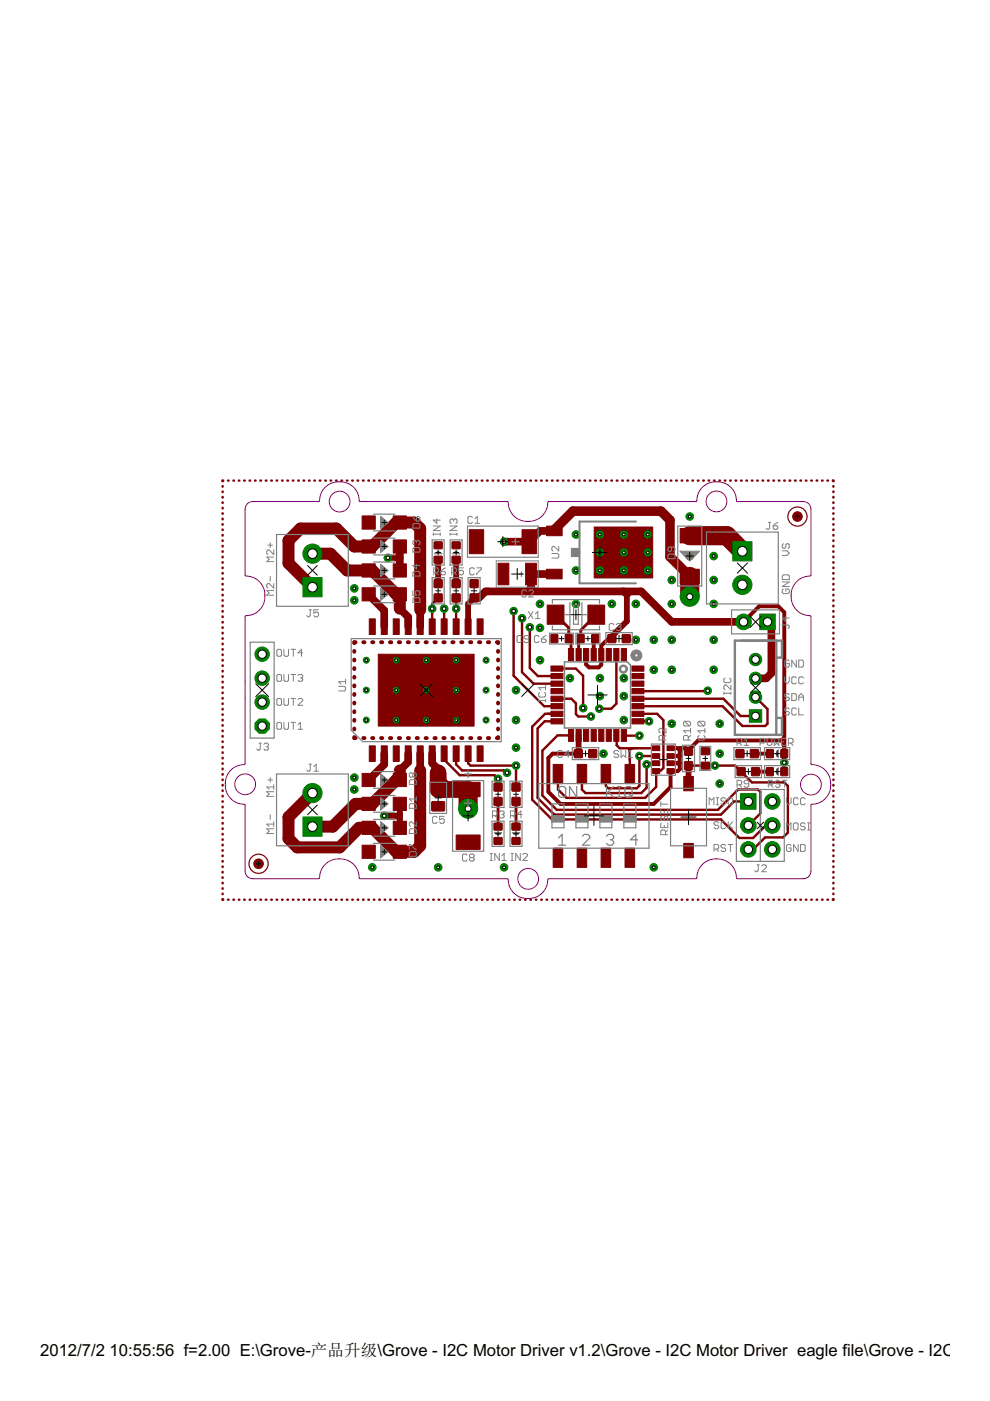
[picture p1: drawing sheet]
<svg xmlns="http://www.w3.org/2000/svg" width="210mm" height="297mm" viewBox="0 0 210 297" stroke-linecap="round" stroke-linejoin="round" font-family="sans-serif">
<defs><g id="words">
<g font-size="4">
<text x="8.5" y="287.5">2012/7/2</text>
<text x="23.2" y="287.5">10:55:56 f=2.00 E:\Grove-产品升级\Grove - I2C Motor Driver v1.2\Grove - I2C Motor Driver eagle file\Grove - I2C Moto</text>
</g>
</g></defs>
<g fill="#800000" stroke="#800000" stroke-width=".21">
<path d="M165.6 159h1.4v1.6h-1.4z" fill-rule="evenodd"/>
<path d="M162.5 159h1.4v1.6h-1.4z" fill-rule="evenodd"/>
<path d="M165.6 162.8h1.4v1.6h-1.4z" fill-rule="evenodd"/>
<path d="M162.5 162.8h1.4v1.6h-1.4z" fill-rule="evenodd"/>
<path d="M104.8 174.6h1.6v1.4h-1.6z" fill-rule="evenodd"/>
<path d="M104.8 177.6h1.6v1.4h-1.6z" fill-rule="evenodd"/>
<path d="M108.6 174.6h1.6v1.4h-1.6z" fill-rule="evenodd"/>
<path d="M108.6 177.6h1.6v1.4h-1.6z" fill-rule="evenodd"/>
<path d="M95.9 118h1.6v1.4h-1.6z" fill-rule="evenodd"/>
<path d="M95.9 114.9h1.6v1.4h-1.6z" fill-rule="evenodd"/>
<path d="M92.1 118h1.6v1.4h-1.6z" fill-rule="evenodd"/>
<path d="M92.1 114.9h1.6v1.4h-1.6z" fill-rule="evenodd"/>
<path d="M104.8 166.1h1.6v1.6h-1.6z" fill-rule="evenodd"/>
<path d="M104.8 169.1h1.6v1.6h-1.6z" fill-rule="evenodd"/>
<path d="M108.6 166.1h1.6v1.6h-1.6z" fill-rule="evenodd"/>
<path d="M108.6 169.1h1.6v1.6h-1.6z" fill-rule="evenodd"/>
<path d="M95.9 125.9h1.6v1.7h-1.6z" fill-rule="evenodd"/>
<path d="M95.9 122.9h1.6v1.7h-1.6z" fill-rule="evenodd"/>
<path d="M92.1 125.9h1.6v1.7h-1.6z" fill-rule="evenodd"/>
<path d="M92.1 122.9h1.6v1.7h-1.6z" fill-rule="evenodd"/>
<path d="M159.4 162.8h1.6v1.6h-1.6z" fill-rule="evenodd"/>
<path d="M156.3 162.8h1.7v1.6h-1.7z" fill-rule="evenodd"/>
<path d="M159.1 159h1.7v1.6h-1.7z" fill-rule="evenodd"/>
<path d="M156.1 159h1.6v1.6h-1.6z" fill-rule="evenodd"/>
<path d="M125.5 134.6h1.4v1.6h-1.4z" fill-rule="evenodd"/>
<path d="M122.4 134.6h1.4v1.6h-1.4z" fill-rule="evenodd"/>
<path d="M116.8 134.6h1.4v1.6h-1.4z" fill-rule="evenodd"/>
<path d="M119.9 134.6h1.4v1.6h-1.4z" fill-rule="evenodd"/>
<path d="M145.2 158.5h1.6v1.6h-1.6z" fill-rule="evenodd"/>
<path d="M145.2 161.5h1.6v1.7h-1.6z" fill-rule="evenodd"/>
<path d="M148.7 158.6h1.7v1.4h-1.7z" fill-rule="evenodd"/>
<path d="M148.7 161.6h1.7v1.4h-1.7z" fill-rule="evenodd"/>
<path d="M128.9 134.6h1.7v1.6h-1.7z" fill-rule="evenodd"/>
<path d="M132 134.6h1.6v1.6h-1.6z" fill-rule="evenodd"/>
<path d="M121.8 159h1.6v1.6h-1.6z" fill-rule="evenodd"/>
<path d="M124.8 159h1.7v1.6h-1.7z" fill-rule="evenodd"/>
<path d="M91.6 170h2.6v1.9h-2.6z" fill-rule="evenodd"/>
<path d="M91.6 166.4h2.6v1.9h-2.6z" fill-rule="evenodd"/>
<path d="M99.7 125.9h1.6v1.7h-1.6z" fill-rule="evenodd"/>
<path d="M99.7 122.9h1.6v1.7h-1.6z" fill-rule="evenodd"/>
<circle cx="54.8" cy="183.1" r="1.02"/>
<circle cx="169.1" cy="109.5" r="1.02"/>
</g>
<g fill="#800000" stroke="#800000" stroke-width=".21">
<path d="M83.4 169h2.8v2.8h-2.8z"/>
<path d="M76.8 169h2.8v2.8h-2.8z"/>
<path d="M83.4 174.1h2.8v2.8h-2.8z"/>
<path d="M76.8 174.1h2.8v2.8h-2.8z"/>
<path d="M83.4 114.5h2.8v2.8h-2.8z"/>
<path d="M76.8 114.5h2.8v2.8h-2.8z"/>
<path d="M83.4 119.5h2.8v2.8h-2.8z"/>
<path d="M76.8 119.5h2.8v2.8h-2.8z"/>
<path d="M83.4 124.6h2.8v2.8h-2.8z"/>
<path d="M76.8 124.6h2.8v2.8h-2.8z"/>
<path d="M83.4 109.4h2.8v2.8h-2.8z"/>
<path d="M76.8 109.4h2.8v2.8h-2.8z"/>
<path d="M83.4 179.2h2.8v2.8h-2.8z"/>
<path d="M76.8 179.2h2.8v2.8h-2.8z"/>
<path d="M83.4 164h2.8v2.8h-2.8z"/>
<path d="M76.8 164h2.8v2.8h-2.8z"/>
<path d="M78.3 158.1h1.3v3.3h-1.3z"/>
<path d="M80.8 158.1h1.3v3.3h-1.3z"/>
<path d="M83.4 158.1h1.2v3.3h-1.2z"/>
<path d="M85.9 158.1h1.3v3.3h-1.3z"/>
<path d="M88.5 158.1h1.2v3.3h-1.2z"/>
<path d="M91 158.1h1.3v3.3h-1.3z"/>
<path d="M93.5 158.1h1.3v3.3h-1.3z"/>
<path d="M96.1 158.1h1.2v3.3h-1.2z"/>
<path d="M98.6 158.1h1.3v3.3h-1.3z"/>
<path d="M101.2 158.1h1.2v3.3h-1.2z"/>
<path d="M101.2 131.2h1.2v3.3h-1.2z"/>
<path d="M98.6 131.2h1.3v3.3h-1.3z"/>
<path d="M96.1 131.2h1.2v3.3h-1.2z"/>
<path d="M93.5 131.2h1.3v3.3h-1.3z"/>
<path d="M91 131.2h1.3v3.3h-1.3z"/>
<path d="M88.5 131.2h1.2v3.3h-1.2z"/>
<path d="M85.9 131.2h1.3v3.3h-1.3z"/>
<path d="M83.4 131.2h1.2v3.3h-1.2z"/>
<path d="M80.8 131.2h1.3v3.3h-1.3z"/>
<path d="M78.3 131.2h1.3v3.3h-1.3z"/>
<path d="M80.2 138.7h20.3v15.2h-20.3z"/>
<path d="M145 178.8h2v3.1h-2z"/>
<path d="M145 164.6h2v3.1h-2z"/>
<path d="M131.7 137.5h1.1v2.5h-1.1z"/>
<path d="M130.1 137.5h1.1v2.5h-1.1z"/>
<path d="M128.5 137.5h1.1v2.5h-1.1z"/>
<path d="M126.9 137.5h1.1v2.5h-1.1z"/>
<path d="M125.3 137.5h1.1v2.5h-1.1z"/>
<path d="M123.7 137.5h1.1v2.5h-1.1z"/>
<path d="M122.1 137.5h1.1v2.5h-1.1z"/>
<path d="M120.5 137.5h1.1v2.5h-1.1z"/>
<path d="M116.8 141.2h2.6v1.1h-2.6z"/>
<path d="M116.8 142.8h2.6v1.1h-2.6z"/>
<path d="M116.8 144.4h2.6v1.1h-2.6z"/>
<path d="M116.8 146h2.6v1.1h-2.6z"/>
<path d="M116.8 147.6h2.6v1.1h-2.6z"/>
<path d="M116.8 149.2h2.6v1.1h-2.6z"/>
<path d="M116.8 150.8h2.6v1.1h-2.6z"/>
<path d="M116.8 152.4h2.6v1.1h-2.6z"/>
<path d="M120.5 154.6h1.1v2.6h-1.1z"/>
<path d="M122.1 154.6h1.1v2.6h-1.1z"/>
<path d="M123.7 154.6h1.1v2.6h-1.1z"/>
<path d="M125.3 154.6h1.1v2.6h-1.1z"/>
<path d="M126.9 154.6h1.1v2.6h-1.1z"/>
<path d="M128.5 154.6h1.1v2.6h-1.1z"/>
<path d="M130.1 154.6h1.1v2.6h-1.1z"/>
<path d="M131.7 154.6h1.1v2.6h-1.1z"/>
<path d="M134 152.4h2.5v1.1h-2.5z"/>
<path d="M134 150.8h2.5v1.1h-2.5z"/>
<path d="M134 149.2h2.5v1.1h-2.5z"/>
<path d="M134 147.6h2.5v1.1h-2.5z"/>
<path d="M134 146h2.5v1.1h-2.5z"/>
<path d="M134 144.4h2.5v1.1h-2.5z"/>
<path d="M134 142.8h2.5v1.1h-2.5z"/>
<path d="M134 141.2h2.5v1.1h-2.5z"/>
<path d="M117.3 179.8h2v4.1h-2z"/>
<path d="M122.4 179.8h2v4.1h-2z"/>
<path d="M127.4 179.8h2.1v4.1h-2.1z"/>
<path d="M132.5 179.8h2.1v4.1h-2.1z"/>
<path d="M132.5 162.1h2.1v4h-2.1z"/>
<path d="M127.4 162.1h2.1v4h-2.1z"/>
<path d="M122.4 162.1h2v4h-2z"/>
<path d="M117.3 162.1h2v4h-2z"/>
<path d="M138.4 158.1h1.5v1.1h-1.5z"/>
<path d="M138.4 159.8h1.5v1h-1.5z"/>
<path d="M138.4 161.3h1.5v1h-1.5z"/>
<path d="M138.4 163h1.5v1h-1.5z"/>
<path d="M141.4 163h1.5v1h-1.5z"/>
<path d="M141.4 161.3h1.5v1h-1.5z"/>
<path d="M141.4 159.8h1.5v1h-1.5z"/>
<path d="M141.4 158.1h1.5v1.1h-1.5z"/>
<path d="M144.2 120.7h4.1v3h-4.1z"/>
<path d="M144.2 112.1h4.1v3h-4.1z"/>
<path d="M126 111.7h12.4v10.8h-12.4z"/>
<path d="M115.9 111.5h3.3v2.1h-3.3z"/>
<path d="M115.9 120.7h3.3v2h-3.3z"/>
<path d="M110.7 112.3h3v5.1h-3z"/>
<path d="M99.5 112.3h3.1v5.1h-3.1z"/>
<path d="M111.4 119.4h2.3v4.6h-2.3z"/>
<path d="M105.6 119.4h2.3v4.6h-2.3z"/>
<path d="M96.7 165.9h5.1v3h-5.1z"/>
<path d="M96.7 177h5.1v3.1h-5.1z"/>
<path d="M124.7 128.3h3.5v4.1h-3.5z"/>
<path d="M116 128.3h3.6v4.1h-3.6z"/>
</g>
<g fill="none" stroke="#800000" stroke-width=".25">
<circle cx="169.1" cy="109.5" r="2.03"/>
<circle cx="54.8" cy="183.1" r="2.03"/>
</g>
<g fill="none" stroke="#800000" stroke-width=".83">
<path d="M75.1 138v.2M75.1 139.8v.2M75.4 136.2h-.3v.2M77 136.2h.3M78.9 136.2h.3M80.8 136.2h.2M82.7 136.2h.3M84.6 136.2h.2M86.5 136.2h.2M88.3 136.2h.3M90.2 136.2h.3M92.1 136.2h.3"/>
<path d="M94 136.2h.3M95.9 136.2h.3M97.8 136.2h.2M99.7 136.2h.2M101.6 136.2h.2M103.4 136.2h.3M105.3 136.2h.3v.2M105.6 138v.2M105.6 139.8v.2M126.2 135.4l-.3 .3v3.1M129.7 135.4h-.7l-1.5 1.5v4l-.6 .6h-2l-.6-.6v-2.1M157.6 131.8l3.4-3.3h4l1.3 1.3v33.8"/>
<path d="M75.1 156.3v.2h.3M75.1 141.6v.3M75.1 143.5v.2M75.1 145.3v.2M75.1 147.1v.2M75.1 149v.2M75.1 150.8v.2M75.1 152.6v.2M75.1 154.5v.1M77 156.5h.3M78.9 156.5h.3M80.8 156.5h.2"/>
<path d="M82.7 156.5h.3M84.6 156.5h.2M86.5 156.5h.2M88.3 156.5h.3M90.2 156.5h.3M92.1 156.5h.3M94 156.5h.3M95.9 156.5h.3M97.8 156.5h.2M99.7 156.5h.2M101.6 156.5h.2M103.4 156.5h.3"/>
<path d="M105.6 141.6v.3M105.6 143.5v.2M105.6 145.3v.2M105.6 147.1v.2M105.6 149v.2M105.6 150.8v.2M105.6 152.6v.2M105.6 154.5v.1M105.6 156.3v.2h-.3M122.6 159.8h-5.4l-.9 .9v7.2l2.5 2.6h19.8l3.6-3.6v-3.6M144.1 158.6v4.5l-.4 .4h-1.5M144.6 158.6l-.5 .5"/>
<path d="M159.9 159.8h3.3M165.8 157l.5 .5M166.2 156.5l-.5 .5M166.3 157h-18.3l-2 2v.3l-.6-.7h-3.2M142.2 161.8h1.9M142.2 160.3h1.9M160.2 163.6h3"/>
</g>
<g fill="none" stroke="#800000" stroke-width="1.2">
<path d="M82.2 118.3h2.6v-.8l-.2-.1v.2l-.6 .7 .6 .6M92.9 118.7v5M96.7 118.7v5M100.5 126.8l-1.2 1.2v4.9M113 125.1l-.4 .2M132 125.4l.9 .9 .8-.8M132.3 125.4l.6 .6v5.7l-3.2 3.2v.5M122.7 155.9l-.1 3.9M81.5 173h3.3M84.1 173l.7 .6M84.8 170.4v5.1M84.8 172.5l-.5 .5"/>
<path d="M146 162.3v3.8"/>
</g>
<g fill="none" stroke="#800000" stroke-width="1.6">
<path d="M84.8 115.9v5M117.5 112.6h-3l-2.3 2.3h-5.3M78 126l3.5 3.4v3.5M84.8 129.1l1.8 1.7v2.1M89.1 129.3v3.6M100.5 126.8h1l1.4-1.4h33.1l6.4 6.4h15.2M113 125.1l-.4-.3-.5 .5M117.5 121.7h-4.9v3.6l.1 .1M162.7 131.8l.9 .9v10l-1.1 1.1h-2.3M81.5 159.8v2.3l-3.3 3.3M86.6 159.8v1.8l-1.8 1.7M89.1 159.8v3.5"/>
<path d="M91.6 159.8v2l1.3 1.3v.8"/>
</g>
<path d="M117.8 130.3l2.8 2.8v2.3l.5 .5v2.9M126.4 130.3l-3.3 3.3v1.8l-.4 .4v3M143.6 158.6l.5 .6v.2v-.8M144.2 159.7l-.5 .5M105.6 169.9v5.4M109.4 169.9v5.4M143.6 160.3l.5 .5M144.1 161.3l-.5 .5 .5 .5" fill="none" stroke="#800000" stroke-width=".61"/>
<g fill="none" stroke="#800000" stroke-width=".51">
<path d="M47.2 103.1v.1M47.2 104.2v.1M47.2 105.3v.2M47.2 106.5v.1M47.2 107.7v.1M47.2 108.8v.1M47.2 110v.1M47.2 111.1v.2M47.2 112.3v.1M47.2 113.4v.2M47.2 114.6v.1M47.2 115.7v.2"/>
<path d="M47.2 116.9v.1M47.2 118v.2M47.2 119.2v.1M47.3 101.9l-.1 .1M48.3 101.9h.2M49.5 101.9h.1M50.6 101.9h.2M51.8 101.9h.1M52.9 101.9h.1M54.1 101.9h.1M55.2 101.9h.2M56.3 101.9h.2"/>
<path d="M57.5 101.9h.1M58.7 101.9h.1M59.8 101.9h.1M60.9 101.9h.2M62.1 101.9h.1M63.2 101.9h.2M64.4 101.9h.1M65.5 101.9h.1M66.7 101.9h.1M67.8 101.9h.1M69 101.9h.1M70.1 101.9h.1"/>
<path d="M71.2 101.9h.2M72.4 101.9h.1M73.5 101.9h.2M74.7 101.9h.1M75.8 101.9h.1M77 101.9h.1M78.1 101.9h.1M79.2 101.9h.2M80.4 101.9h.1M81.6 101.9h.1M82.7 101.9h.1M83.8 101.9h.2"/>
<path d="M85 101.9h.1M86.1 101.9h.2M87.3 101.9h.1M88.4 101.9h.1M89.6 101.9h.1M90.7 101.9h.1M91.8 101.9h.2M93 101.9h.1M94.1 101.9h.2M95.3 101.9h.1M96.4 101.9h.2M97.6 101.9h.1"/>
<path d="M98.7 101.9h.1M99.9 101.9h.1M101 101.9h.1M102.2 101.9h.1M103.3 101.9h.1M104.4 101.9h.2M105.6 101.9h.1M106.7 101.9h.2M107.9 101.9h.1M109 101.9h.2M110.2 101.9h.1M111.3 101.9h.1"/>
<path d="M112.5 101.9h.1M113.6 101.9h.1M114.7 101.9h.2M115.9 101.9h.1M117 101.9h.2M118.2 101.9h.1M119.3 101.9h.2M120.5 101.9h.1M121.6 101.9h.2M122.8 101.9h.1M123.9 101.9h.1M125.1 101.9h.1"/>
<path d="M126.2 101.9h.1M127.3 101.9h.2M128.5 101.9h.1M129.6 101.9h.2M130.8 101.9h.1M131.9 101.9h.2M133.1 101.9h.1M134.2 101.9h.1M135.4 101.9h.1M136.5 101.9h.1M137.6 101.9h.2M138.8 101.9h.1"/>
<path d="M139.9 101.9h.2M141.1 101.9h.1M142.2 101.9h.1M143.4 101.9h.1M144.5 101.9h.2M145.7 101.9h.1M146.8 101.9h.1M148 101.9h.1M149.1 101.9h.1M150.2 101.9h.2M151.4 101.9h.1M152.5 101.9h.2"/>
<path d="M153.7 101.9h.1M154.8 101.9h.1M156 101.9h.1M157.1 101.9h.1M158.3 101.9h.1M159.4 101.9h.1M160.5 101.9h.2M161.7 101.9h.1M162.8 101.9h.2M164 101.9h.1M165.1 101.9h.1M166.3 101.9h.1"/>
<path d="M167.4 101.9h.2M168.6 101.9h.1M169.7 101.9h.1M170.9 101.9h.1M172 101.9h.1M173.1 101.9h.2M174.3 101.9h.1M175.4 101.9h.2M176.6 101.9l.1 .1M176.7 103.1v.1M176.7 104.2v.1M176.7 105.3v.2"/>
<path d="M176.7 106.5v.1M176.7 107.7v.1M176.7 108.8v.1M176.7 110v.1M176.7 111.1v.2M176.7 112.3v.1M176.7 113.4v.2M176.7 114.6v.1M176.7 115.7v.2M176.7 116.9v.1M176.7 118v.2M176.7 119.2v.1"/>
<path d="M47.2 120.3v.2M47.2 121.5v.1M47.2 122.6v.2M47.2 123.8v.1M47.2 124.9v.2M47.2 126.1v.1M47.2 127.3v.1M47.2 128.4v.1M47.2 129.5v.2M47.2 130.7v.1M47.2 131.8v.2M47.2 133v.1"/>
<path d="M47.2 134.2v.1M47.2 135.3v.1M47.2 136.5v.1M47.2 137.6v.2M47.2 138.8v.1M47.2 139.9v.2M92.9 126.8l-1.3 1.2v4.9M94.2 129.1v3.8M96.7 126.8v6.1M108.9 129.6v13.7l6.5 6.4h2.7M110.7 131.1v11.4l2.4 2.4h5M112.3 133v8.6l1.7 1.7h4.1"/>
<path d="M130.7 138.8v10.4l-1.1 1.1h-2.5M176.7 120.3v.2M176.7 121.5v.1M176.7 122.6v.2M176.7 123.8v.1M176.7 124.9v.2M176.7 126.1v.1M176.7 127.3v.1M176.7 128.4v.1M176.7 129.5v.2M176.7 130.7v.1M176.7 131.8v.2"/>
<path d="M176.7 133v.1M176.7 134.2v.1M176.7 135.3v.1M176.7 136.5v.1M176.7 137.6v.2M176.7 138.8v.1M176.7 139.9v.2M47.2 141.1v.1M47.2 142.2v.2M47.2 143.4v.1M47.2 144.5v.2M47.2 145.7v.1"/>
<path d="M47.2 146.8v.2M47.2 148v.1M47.2 149.1v.2M47.2 150.3v.1M47.2 151.4v.2M47.2 152.6v.1M47.2 153.8v.1M47.2 154.9v.1M47.2 156v.2M47.2 157.2v.1M47.2 158.3v.2M47.2 159.5v.1"/>
<path d="M94.2 159.8v1.3l3.3 3.3h7.3l.8 .7v1.8M96.7 159.8v2.3l1.3 1.2h9l.5 .6M99.3 159.8v2l.5 .5h9.6v4.6M118.1 148.1h3l1 1v2.3l.5 .5h2.7M118.1 141.8h4l1.5 1.5v6.8M118.1 151.3h-2.5l-2.8 2.8v15.4l4.2 4.2h35.8l4 4h2.9l2.6-2.7h1.4M118.1 152.9h-2.6l-1.5 1.6v14.7l3.5 3.5h35.3l2.8-2.8h3.1M121.1 155.9h-2.9l-3.2 3.3v9.5l3 3h34.2l4.3-4.3h4.2l.5 .5v4.6l-2.5 2.5M130.7 155.9v2.1l.7 .6h7.7M132.3 155.9l3.3 .1M133.3 158.8l.2 .2M133.5 159v5.1"/>
<path d="M133.9 158.6l-.4 .4M135.3 151.3h4l1.4 1.4v10.1l-.6 .5h-1v3.5l-2.3 2.4h-16.7l-1.8-1.8v-3.3M135.3 148.1h18.1l3.6 3.7h3.2M135.3 152.9h2.3M150.1 146.5h-14.8M160.2 147.8l2.5 2.5v3.1l-.5 .5h-4.8l-4.2-4.2h-17.9M176.7 141.1v.1M176.7 142.2v.2M176.7 143.4v.1M176.7 144.5v.2M176.7 145.7v.1M176.7 146.8v.2"/>
<path d="M176.7 148v.1M176.7 149.1v.2M176.7 150.3v.1M176.7 151.4v.2M176.7 152.6v.1M176.7 153.8v.1M176.7 154.9v.1M176.7 156v.2M176.7 157.2v.1M176.7 158.3v.2M176.7 159.5v.1M47.2 160.7v.1"/>
<path d="M47.2 161.8v.1M47.2 163v.1M47.2 164.1v.2M47.2 165.3v.1M47.2 166.4v.2M47.2 167.6v.1M47.2 168.7v.2M47.2 169.9v.1M47.2 171v.2M47.2 172.2v.1M47.2 173.3v.2M47.2 174.5v.1"/>
<path d="M47.2 175.6v.2M47.2 176.8v.1M47.2 177.9v.2M47.2 179.1v.1M106.9 163.3l.5 .6M139.1 160.3h-3.5v6.3l-.6 .5h-6l-.5-.5v-2.5M139.1 161.8h-1.7l-.3 .3v4.9l-1.1 1.1h-11.9l-.7-.7v-3.3M143.7 160.2l-.1 .1M146 162.3h9.9l3.5 3.6h6.9l.7 .7v9.9l-1 1h-3.8l-2.5 2.6h-1M157.1 163.6h.1M176.7 160.7v.1M176.7 161.8v.1"/>
<path d="M176.7 163v.1M176.7 164.1v.2M176.7 165.3v.1M176.7 166.4v.2M176.7 167.6v.1M176.7 168.7v.2M176.7 169.9v.1M176.7 171v.2M176.7 172.2v.1M176.7 173.3v.2M176.7 174.5v.1M176.7 175.6v.2"/>
<path d="M176.7 176.8v.1M176.7 177.9v.2M176.7 179.1v.1M47.2 190.6l.1 .2M47.2 180.3v.1M47.2 181.4v.1M47.2 182.5v.2M47.2 183.7v.1M47.2 184.8v.2M47.2 186v.1M47.2 187.2v.1M47.2 188.3v.1"/>
<path d="M47.2 189.5v.1M48.3 190.8h.2M49.5 190.8h.1M50.6 190.8h.2M51.8 190.8h.1M52.9 190.8h.1M54.1 190.8h.1M55.2 190.8h.2M56.3 190.8h.2M57.5 190.8h.1M58.7 190.8h.1M59.8 190.8h.1"/>
<path d="M60.9 190.8h.2M62.1 190.8h.1M63.2 190.8h.2M64.4 190.8h.1M65.5 190.8h.1M66.7 190.8h.1M67.8 190.8h.1M69 190.8h.1M70.1 190.8h.1M71.2 190.8h.2M72.4 190.8h.1M73.5 190.8h.2"/>
<path d="M74.7 190.8h.1M75.8 190.8h.1M77 190.8h.1M78.1 190.8h.1M79.2 190.8h.2M80.4 190.8h.1M81.6 190.8h.1M82.7 190.8h.1M83.8 190.8h.2M85 190.8h.1M86.1 190.8h.2M87.3 190.8h.1"/>
<path d="M88.4 190.8h.1M89.6 190.8h.1M90.7 190.8h.1M91.8 190.8h.2M93 190.8h.1M94.1 190.8h.2M95.3 190.8h.1M96.4 190.8h.2M97.6 190.8h.1M98.7 190.8h.1M99.9 190.8h.1M101 190.8h.1"/>
<path d="M102.2 190.8h.1M103.3 190.8h.1M104.4 190.8h.2M105.6 190.8h.1M106.7 190.8h.2M107.9 190.8h.1M109 190.8h.2M110.2 190.8h.1M111.3 190.8h.1M112.5 190.8h.1M113.6 190.8h.1M114.7 190.8h.2"/>
<path d="M115.9 190.8h.1M117 190.8h.2M118.2 190.8h.1M119.3 190.8h.2M120.5 190.8h.1M121.6 190.8h.2M122.8 190.8h.1M123.9 190.8h.1M125.1 190.8h.1M126.2 190.8h.1M127.3 190.8h.2M128.5 190.8h.1"/>
<path d="M129.6 190.8h.2M130.8 190.8h.1M131.9 190.8h.2M133.1 190.8h.1M134.2 190.8h.1M135.4 190.8h.1M136.5 190.8h.1M137.6 190.8h.2M138.8 190.8h.1M139.9 190.8h.2M141.1 190.8h.1M142.2 190.8h.1"/>
<path d="M143.4 190.8h.1M144.5 190.8h.2M145.7 190.8h.1M146.8 190.8h.1M148 190.8h.1M149.1 190.8h.1M150.2 190.8h.2M151.4 190.8h.1M152.5 190.8h.2M153.7 190.8h.1M154.8 190.8h.1M156 190.8h.1"/>
<path d="M157.1 190.8h.1M158.3 190.8h.1M159.4 190.8h.1M160.5 190.8h.2M161.7 190.8h.1M162.8 190.8h.2M164 190.8h.1M165.1 190.8h.1M166.3 190.8h.1M167.4 190.8h.2M168.6 190.8h.1M169.7 190.8h.1"/>
<path d="M170.9 190.8h.1M172 190.8h.1M173.1 190.8h.2M174.3 190.8h.1M175.4 190.8h.2M176.7 180.3v.1M176.7 181.4v.1M176.7 182.5v.2M176.7 183.7v.1M176.7 184.8v.2M176.7 186v.1M176.7 187.2v.1"/>
<path d="M176.7 188.3v.1M176.7 189.5v.1M176.7 190.6l-.1 .2"/>
</g>
<path d="M66.3 117.4h3.7l3.6 3.5h5.3l5.1 5.1h.8v3.1M66.3 124.5l-5.1-5.1v-4.8l2.5-2.5h7.6l3.8 3.8h3.8l5.1-5.1h3.8l1.3 1.3v17.2M84.8 163.3v2.1h-.8l-5.1 5h-3.5l-4.9 4.9h-4.2M89.1 163.3v16l-1.3 1.3h-3.8l-5.1-5.1h-2.8l-4.1 4.2h-9l-1.8-1.9v-4.6l5.1-5.1" fill="none" stroke="#800000" stroke-width="2.5"/>
<path d="M92.9 163.9v3.5h6.4v.5M93 166.1l1.3 1.3" fill="none" stroke="#800000" stroke-width="3.6"/>
<path d="M146.2 113.6h7.9l3.3 3.3M146.2 122.2v4.3M99.3 167.9v3.5" fill="none" stroke="#800000" stroke-width="4.1"/>
<path d="M117.5 112.6v-.3l4-3.9h18.6l1.9 1.9v7.7l4.2 4.2" fill="none" stroke="#800000" stroke-width="2"/>
<path d="M158.9 150.5h2.6v2.6h-2.6z" fill="#008000" stroke="#008000" stroke-width=".21"/>
<circle cx="160.2" cy="151.8" r=".8" fill="#fff" stroke="#000" stroke-width=".21"/>
<circle cx="160.2" cy="147.8" r="1.31" fill="#008000" stroke="#008000" stroke-width=".21"/>
<circle cx="160.2" cy="147.8" r=".8" fill="#fff" stroke="#000" stroke-width=".21"/>
<circle cx="160.2" cy="143.8" r="1.31" fill="#008000" stroke="#008000" stroke-width=".21"/>
<circle cx="160.2" cy="143.8" r=".8" fill="#fff" stroke="#000" stroke-width=".21"/>
<circle cx="160.2" cy="139.8" r="1.31" fill="#008000" stroke="#008000" stroke-width=".21"/>
<circle cx="160.2" cy="139.8" r=".8" fill="#fff" stroke="#000" stroke-width=".21"/>
<path d="M64.2 173.2h4.1v4.1h-4.1z" fill="#008000" stroke="#008000" stroke-width=".21"/>
<circle cx="66.3" cy="175.3" r="1.02" fill="#fff" stroke="#000" stroke-width=".21"/>
<circle cx="66.3" cy="168.1" r="2.03" fill="#008000" stroke="#008000" stroke-width=".21"/>
<circle cx="66.3" cy="168.1" r="1.02" fill="#fff" stroke="#000" stroke-width=".21"/>
<path d="M64.2 122.5h4.1v4h-4.1z" fill="#008000" stroke="#008000" stroke-width=".21"/>
<circle cx="66.3" cy="124.5" r="1.02" fill="#fff" stroke="#000" stroke-width=".21"/>
<circle cx="66.3" cy="117.4" r="2.03" fill="#008000" stroke="#008000" stroke-width=".21"/>
<circle cx="66.3" cy="117.4" r="1.02" fill="#fff" stroke="#000" stroke-width=".21"/>
<circle cx="55.6" cy="153.9" r="1.65" fill="#008000" stroke="#008000" stroke-width=".21"/>
<circle cx="55.6" cy="153.9" r=".89" fill="#fff" stroke="#000" stroke-width=".21"/>
<circle cx="55.6" cy="148.9" r="1.52" fill="#008000" stroke="#008000" stroke-width=".21"/>
<circle cx="55.6" cy="148.9" r=".89" fill="#fff" stroke="#000" stroke-width=".21"/>
<circle cx="55.6" cy="143.8" r="1.52" fill="#008000" stroke="#008000" stroke-width=".21"/>
<circle cx="55.6" cy="143.8" r=".89" fill="#fff" stroke="#000" stroke-width=".21"/>
<circle cx="55.6" cy="138.7" r="1.52" fill="#008000" stroke="#008000" stroke-width=".21"/>
<circle cx="55.6" cy="138.7" r=".89" fill="#fff" stroke="#000" stroke-width=".21"/>
<path d="M161.1 130.2h3.3v3.3h-3.3z" fill="#008000" stroke="#008000" stroke-width=".21"/>
<circle cx="162.7" cy="131.8" r=".89" fill="#fff" stroke="#000" stroke-width=".21"/>
<circle cx="157.6" cy="131.8" r="1.65" fill="#008000" stroke="#008000" stroke-width=".21"/>
<circle cx="157.6" cy="131.8" r=".89" fill="#fff" stroke="#000" stroke-width=".21"/>
<path d="M155.4 114.9h4v4h-4z" fill="#008000" stroke="#008000" stroke-width=".21"/>
<circle cx="157.4" cy="116.9" r="1.02" fill="#fff" stroke="#000" stroke-width=".21"/>
<circle cx="157.4" cy="124" r="2.03" fill="#008000" stroke="#008000" stroke-width=".21"/>
<circle cx="157.4" cy="124" r="1.02" fill="#fff" stroke="#000" stroke-width=".21"/>
<path d="M157 168.3h3.3v3.3h-3.3z" fill="#008000" stroke="#008000" stroke-width=".21"/>
<circle cx="158.7" cy="169.9" r=".89" fill="#fff" stroke="#000" stroke-width=".21"/>
<circle cx="158.7" cy="175" r="1.65" fill="#008000" stroke="#008000" stroke-width=".21"/>
<circle cx="158.7" cy="175" r=".89" fill="#fff" stroke="#000" stroke-width=".21"/>
<circle cx="158.7" cy="180.1" r="1.65" fill="#008000" stroke="#008000" stroke-width=".21"/>
<circle cx="158.7" cy="180.1" r=".89" fill="#fff" stroke="#000" stroke-width=".21"/>
<circle cx="163.7" cy="180.1" r="1.65" fill="#008000" stroke="#008000" stroke-width=".21"/>
<circle cx="163.7" cy="180.1" r=".89" fill="#fff" stroke="#000" stroke-width=".21"/>
<circle cx="163.7" cy="175" r="1.65" fill="#008000" stroke="#008000" stroke-width=".21"/>
<circle cx="163.7" cy="175" r=".89" fill="#fff" stroke="#000" stroke-width=".21"/>
<circle cx="163.7" cy="169.9" r="1.65" fill="#008000" stroke="#008000" stroke-width=".21"/>
<circle cx="163.7" cy="169.9" r=".89" fill="#fff" stroke="#000" stroke-width=".21"/>
<circle cx="166.3" cy="161.7" r=".8" fill="#008000" stroke="#008000" stroke-width=".21"/>
<circle cx="166.3" cy="161.7" r=".38" fill="#fff" stroke="#000" stroke-width=".21"/>
<circle cx="94.2" cy="129.1" r=".8" fill="#008000" stroke="#008000" stroke-width=".21"/>
<circle cx="94.2" cy="129.1" r=".38" fill="#fff" stroke="#000" stroke-width=".21"/>
<circle cx="108.9" cy="129.6" r=".8" fill="#008000" stroke="#008000" stroke-width=".21"/>
<circle cx="108.9" cy="129.6" r=".38" fill="#fff" stroke="#000" stroke-width=".21"/>
<circle cx="107.5" cy="163.9" r=".8" fill="#008000" stroke="#008000" stroke-width=".21"/>
<circle cx="107.5" cy="163.9" r=".38" fill="#fff" stroke="#000" stroke-width=".21"/>
<circle cx="125.3" cy="151.9" r=".8" fill="#008000" stroke="#008000" stroke-width=".21"/>
<circle cx="125.3" cy="151.9" r=".38" fill="#fff" stroke="#000" stroke-width=".21"/>
<circle cx="105.6" cy="165.1" r=".8" fill="#008000" stroke="#008000" stroke-width=".21"/>
<circle cx="105.6" cy="165.1" r=".38" fill="#fff" stroke="#000" stroke-width=".21"/>
<circle cx="127.1" cy="150.3" r=".8" fill="#008000" stroke="#008000" stroke-width=".21"/>
<circle cx="127.1" cy="150.3" r=".38" fill="#fff" stroke="#000" stroke-width=".21"/>
<circle cx="109.4" cy="162.3" r=".8" fill="#008000" stroke="#008000" stroke-width=".21"/>
<circle cx="109.4" cy="162.3" r=".38" fill="#fff" stroke="#000" stroke-width=".21"/>
<circle cx="123.6" cy="150.1" r=".8" fill="#008000" stroke="#008000" stroke-width=".21"/>
<circle cx="123.6" cy="150.1" r=".38" fill="#fff" stroke="#000" stroke-width=".21"/>
<circle cx="96.7" cy="129.1" r=".8" fill="#008000" stroke="#008000" stroke-width=".21"/>
<circle cx="96.7" cy="129.1" r=".38" fill="#fff" stroke="#000" stroke-width=".21"/>
<circle cx="112.3" cy="133" r=".8" fill="#008000" stroke="#008000" stroke-width=".21"/>
<circle cx="112.3" cy="133" r=".38" fill="#fff" stroke="#000" stroke-width=".21"/>
<circle cx="110.7" cy="131.1" r=".8" fill="#008000" stroke="#008000" stroke-width=".21"/>
<circle cx="110.7" cy="131.1" r=".38" fill="#fff" stroke="#000" stroke-width=".21"/>
<circle cx="91.6" cy="129.1" r=".8" fill="#008000" stroke="#008000" stroke-width=".21"/>
<circle cx="91.6" cy="129.1" r=".38" fill="#fff" stroke="#000" stroke-width=".21"/>
<circle cx="150.1" cy="146.5" r=".8" fill="#008000" stroke="#008000" stroke-width=".21"/>
<circle cx="150.1" cy="146.5" r=".38" fill="#fff" stroke="#000" stroke-width=".21"/>
<circle cx="151.6" cy="162.3" r=".8" fill="#008000" stroke="#008000" stroke-width=".21"/>
<circle cx="151.6" cy="162.3" r=".38" fill="#fff" stroke="#000" stroke-width=".21"/>
<circle cx="106.9" cy="114.9" r=".8" fill="#008000" stroke="#008000" stroke-width=".21"/>
<circle cx="106.9" cy="114.9" r=".38" fill="#fff" stroke="#000" stroke-width=".21"/>
<circle cx="82.2" cy="118.3" r=".8" fill="#008000" stroke="#008000" stroke-width=".21"/>
<circle cx="82.2" cy="118.3" r=".38" fill="#fff" stroke="#000" stroke-width=".21"/>
<circle cx="146.2" cy="126.5" r="2.03" fill="#008000" stroke="#008000" stroke-width=".21"/>
<circle cx="146.2" cy="126.5" r=".64" fill="#fff" stroke="#000" stroke-width=".21"/>
<circle cx="99.3" cy="171.4" r="2.03" fill="#008000" stroke="#008000" stroke-width=".21"/>
<circle cx="99.3" cy="171.5" r=".64" fill="#fff" stroke="#000" stroke-width=".21"/>
<circle cx="81.5" cy="173" r=".8" fill="#008000" stroke="#008000" stroke-width=".21"/>
<circle cx="81.5" cy="173" r=".38" fill="#fff" stroke="#000" stroke-width=".21"/>
<circle cx="127.2" cy="113.3" r=".8" fill="#008000" stroke="#008000" stroke-width=".21"/>
<circle cx="127.2" cy="113.3" r=".3" fill="#fff" stroke="#000" stroke-width=".21"/>
<circle cx="132.3" cy="113.3" r=".8" fill="#008000" stroke="#008000" stroke-width=".21"/>
<circle cx="132.3" cy="113.3" r=".3" fill="#fff" stroke="#000" stroke-width=".21"/>
<circle cx="137.4" cy="113.3" r=".8" fill="#008000" stroke="#008000" stroke-width=".21"/>
<circle cx="137.4" cy="113.3" r=".3" fill="#fff" stroke="#000" stroke-width=".21"/>
<circle cx="127.2" cy="117.1" r=".8" fill="#008000" stroke="#008000" stroke-width=".21"/>
<circle cx="127.2" cy="117.1" r=".3" fill="#fff" stroke="#000" stroke-width=".21"/>
<circle cx="132.3" cy="117.1" r=".8" fill="#008000" stroke="#008000" stroke-width=".21"/>
<circle cx="132.3" cy="117.1" r=".3" fill="#fff" stroke="#000" stroke-width=".21"/>
<circle cx="137.4" cy="117.1" r=".8" fill="#008000" stroke="#008000" stroke-width=".21"/>
<circle cx="137.4" cy="117.1" r=".3" fill="#fff" stroke="#000" stroke-width=".21"/>
<circle cx="137.4" cy="120.9" r=".8" fill="#008000" stroke="#008000" stroke-width=".21"/>
<circle cx="137.4" cy="120.9" r=".3" fill="#fff" stroke="#000" stroke-width=".21"/>
<circle cx="132.3" cy="120.9" r=".8" fill="#008000" stroke="#008000" stroke-width=".21"/>
<circle cx="132.3" cy="120.9" r=".3" fill="#fff" stroke="#000" stroke-width=".21"/>
<circle cx="127.2" cy="120.9" r=".8" fill="#008000" stroke="#008000" stroke-width=".21"/>
<circle cx="127.2" cy="120.9" r=".3" fill="#fff" stroke="#000" stroke-width=".21"/>
<circle cx="146.2" cy="109.5" r=".8" fill="#008000" stroke="#008000" stroke-width=".21"/>
<circle cx="146.2" cy="109.5" r=".3" fill="#fff" stroke="#000" stroke-width=".21"/>
<circle cx="146.2" cy="117.9" r=".8" fill="#008000" stroke="#008000" stroke-width=".21"/>
<circle cx="146.2" cy="117.9" r=".3" fill="#fff" stroke="#000" stroke-width=".21"/>
<circle cx="151.3" cy="117.9" r=".8" fill="#008000" stroke="#008000" stroke-width=".21"/>
<circle cx="151.3" cy="117.9" r=".3" fill="#fff" stroke="#000" stroke-width=".21"/>
<circle cx="151.3" cy="123" r=".8" fill="#008000" stroke="#008000" stroke-width=".21"/>
<circle cx="151.3" cy="123" r=".3" fill="#fff" stroke="#000" stroke-width=".21"/>
<circle cx="151.3" cy="128" r=".8" fill="#008000" stroke="#008000" stroke-width=".21"/>
<circle cx="151.3" cy="128" r=".3" fill="#fff" stroke="#000" stroke-width=".21"/>
<circle cx="142.4" cy="128" r=".8" fill="#008000" stroke="#008000" stroke-width=".21"/>
<circle cx="142.4" cy="128" r=".3" fill="#fff" stroke="#000" stroke-width=".21"/>
<circle cx="142.4" cy="123" r=".8" fill="#008000" stroke="#008000" stroke-width=".21"/>
<circle cx="142.4" cy="123" r=".3" fill="#fff" stroke="#000" stroke-width=".21"/>
<circle cx="134.8" cy="128" r=".8" fill="#008000" stroke="#008000" stroke-width=".21"/>
<circle cx="134.8" cy="128" r=".3" fill="#fff" stroke="#000" stroke-width=".21"/>
<circle cx="134.8" cy="135.7" r=".8" fill="#008000" stroke="#008000" stroke-width=".21"/>
<circle cx="134.8" cy="135.7" r=".3" fill="#fff" stroke="#000" stroke-width=".21"/>
<circle cx="142.4" cy="135.7" r=".8" fill="#008000" stroke="#008000" stroke-width=".21"/>
<circle cx="142.4" cy="135.7" r=".3" fill="#fff" stroke="#000" stroke-width=".21"/>
<circle cx="138.6" cy="135.7" r=".8" fill="#008000" stroke="#008000" stroke-width=".21"/>
<circle cx="138.6" cy="135.7" r=".3" fill="#fff" stroke="#000" stroke-width=".21"/>
<circle cx="138.6" cy="142" r=".8" fill="#008000" stroke="#008000" stroke-width=".21"/>
<circle cx="138.6" cy="142" r=".3" fill="#fff" stroke="#000" stroke-width=".21"/>
<circle cx="142.4" cy="142" r=".8" fill="#008000" stroke="#008000" stroke-width=".21"/>
<circle cx="142.4" cy="142" r=".3" fill="#fff" stroke="#000" stroke-width=".21"/>
<circle cx="151.3" cy="142" r=".8" fill="#008000" stroke="#008000" stroke-width=".21"/>
<circle cx="151.3" cy="142" r=".3" fill="#fff" stroke="#000" stroke-width=".21"/>
<circle cx="151.3" cy="135.7" r=".8" fill="#008000" stroke="#008000" stroke-width=".21"/>
<circle cx="151.3" cy="135.7" r=".3" fill="#fff" stroke="#000" stroke-width=".21"/>
<circle cx="129.7" cy="128" r=".8" fill="#008000" stroke="#008000" stroke-width=".21"/>
<circle cx="129.7" cy="128" r=".3" fill="#fff" stroke="#000" stroke-width=".21"/>
<circle cx="114.5" cy="128" r=".8" fill="#008000" stroke="#008000" stroke-width=".21"/>
<circle cx="114.5" cy="128" r=".3" fill="#fff" stroke="#000" stroke-width=".21"/>
<circle cx="114.5" cy="133.1" r=".8" fill="#008000" stroke="#008000" stroke-width=".21"/>
<circle cx="114.5" cy="133.1" r=".3" fill="#fff" stroke="#000" stroke-width=".21"/>
<circle cx="114.5" cy="140" r=".8" fill="#008000" stroke="#008000" stroke-width=".21"/>
<circle cx="114.5" cy="140" r=".3" fill="#fff" stroke="#000" stroke-width=".21"/>
<circle cx="127.2" cy="147.6" r=".8" fill="#008000" stroke="#008000" stroke-width=".21"/>
<circle cx="127.2" cy="147.6" r=".3" fill="#fff" stroke="#000" stroke-width=".21"/>
<circle cx="127.2" cy="143.8" r=".8" fill="#008000" stroke="#008000" stroke-width=".21"/>
<circle cx="127.2" cy="143.8" r=".3" fill="#fff" stroke="#000" stroke-width=".21"/>
<circle cx="132.3" cy="143.8" r=".8" fill="#008000" stroke="#008000" stroke-width=".21"/>
<circle cx="132.3" cy="143.8" r=".3" fill="#fff" stroke="#000" stroke-width=".21"/>
<circle cx="132.3" cy="147.6" r=".8" fill="#008000" stroke="#008000" stroke-width=".21"/>
<circle cx="132.3" cy="147.6" r=".3" fill="#fff" stroke="#000" stroke-width=".21"/>
<circle cx="132.3" cy="152.7" r=".8" fill="#008000" stroke="#008000" stroke-width=".21"/>
<circle cx="132.3" cy="152.7" r=".3" fill="#fff" stroke="#000" stroke-width=".21"/>
<circle cx="142.4" cy="153.4" r=".8" fill="#008000" stroke="#008000" stroke-width=".21"/>
<circle cx="142.4" cy="153.4" r=".3" fill="#fff" stroke="#000" stroke-width=".21"/>
<circle cx="152.6" cy="153.4" r=".8" fill="#008000" stroke="#008000" stroke-width=".21"/>
<circle cx="152.6" cy="153.4" r=".3" fill="#fff" stroke="#000" stroke-width=".21"/>
<circle cx="152.6" cy="159.8" r=".8" fill="#008000" stroke="#008000" stroke-width=".21"/>
<circle cx="152.6" cy="159.8" r=".3" fill="#fff" stroke="#000" stroke-width=".21"/>
<circle cx="152.6" cy="166.1" r=".8" fill="#008000" stroke="#008000" stroke-width=".21"/>
<circle cx="152.6" cy="166.1" r=".3" fill="#fff" stroke="#000" stroke-width=".21"/>
<circle cx="122.1" cy="113.3" r=".8" fill="#008000" stroke="#008000" stroke-width=".21"/>
<circle cx="122.1" cy="113.3" r=".3" fill="#fff" stroke="#000" stroke-width=".21"/>
<circle cx="122.1" cy="117.1" r=".8" fill="#008000" stroke="#008000" stroke-width=".21"/>
<circle cx="122.1" cy="117.1" r=".3" fill="#fff" stroke="#000" stroke-width=".21"/>
<circle cx="122.1" cy="120.9" r=".8" fill="#008000" stroke="#008000" stroke-width=".21"/>
<circle cx="122.1" cy="120.9" r=".3" fill="#fff" stroke="#000" stroke-width=".21"/>
<circle cx="128" cy="159.8" r=".8" fill="#008000" stroke="#008000" stroke-width=".21"/>
<circle cx="128" cy="159.8" r=".3" fill="#fff" stroke="#000" stroke-width=".21"/>
<circle cx="120.8" cy="143.8" r=".8" fill="#008000" stroke="#008000" stroke-width=".21"/>
<circle cx="120.8" cy="143.8" r=".3" fill="#fff" stroke="#000" stroke-width=".21"/>
<circle cx="122.1" cy="128" r=".8" fill="#008000" stroke="#008000" stroke-width=".21"/>
<circle cx="122.1" cy="128" r=".3" fill="#fff" stroke="#000" stroke-width=".21"/>
<circle cx="78.9" cy="183.9" r=".8" fill="#008000" stroke="#008000" stroke-width=".21"/>
<circle cx="78.9" cy="183.9" r=".3" fill="#fff" stroke="#000" stroke-width=".21"/>
<circle cx="75.1" cy="164.9" r=".8" fill="#008000" stroke="#008000" stroke-width=".21"/>
<circle cx="75.1" cy="164.9" r=".3" fill="#fff" stroke="#000" stroke-width=".21"/>
<circle cx="92.9" cy="183.9" r=".8" fill="#008000" stroke="#008000" stroke-width=".21"/>
<circle cx="92.9" cy="183.9" r=".3" fill="#fff" stroke="#000" stroke-width=".21"/>
<circle cx="106.9" cy="183.9" r=".8" fill="#008000" stroke="#008000" stroke-width=".21"/>
<circle cx="106.9" cy="183.9" r=".3" fill="#fff" stroke="#000" stroke-width=".21"/>
<circle cx="138.6" cy="183.9" r=".8" fill="#008000" stroke="#008000" stroke-width=".21"/>
<circle cx="138.6" cy="183.9" r=".3" fill="#fff" stroke="#000" stroke-width=".21"/>
<circle cx="75.1" cy="167.4" r=".8" fill="#008000" stroke="#008000" stroke-width=".21"/>
<circle cx="75.1" cy="167.4" r=".3" fill="#fff" stroke="#000" stroke-width=".21"/>
<circle cx="109.4" cy="158.5" r=".8" fill="#008000" stroke="#008000" stroke-width=".21"/>
<circle cx="109.4" cy="158.5" r=".3" fill="#fff" stroke="#000" stroke-width=".21"/>
<circle cx="109.4" cy="152.7" r=".8" fill="#008000" stroke="#008000" stroke-width=".21"/>
<circle cx="109.4" cy="152.7" r=".3" fill="#fff" stroke="#000" stroke-width=".21"/>
<circle cx="109.4" cy="146.3" r=".8" fill="#008000" stroke="#008000" stroke-width=".21"/>
<circle cx="109.4" cy="146.3" r=".3" fill="#fff" stroke="#000" stroke-width=".21"/>
<circle cx="75.1" cy="127.3" r=".8" fill="#008000" stroke="#008000" stroke-width=".21"/>
<circle cx="75.1" cy="127.3" r=".3" fill="#fff" stroke="#000" stroke-width=".21"/>
<circle cx="75.1" cy="124.8" r=".8" fill="#008000" stroke="#008000" stroke-width=".21"/>
<circle cx="75.1" cy="124.8" r=".3" fill="#fff" stroke="#000" stroke-width=".21"/>
<circle cx="135.6" cy="160.3" r=".8" fill="#008000" stroke="#008000" stroke-width=".21"/>
<circle cx="135.6" cy="160.3" r=".38" fill="#fff" stroke="#000" stroke-width=".21"/>
<circle cx="135.6" cy="156" r=".8" fill="#008000" stroke="#008000" stroke-width=".21"/>
<circle cx="135.6" cy="156" r=".38" fill="#fff" stroke="#000" stroke-width=".21"/>
<circle cx="137.1" cy="162.1" r=".8" fill="#008000" stroke="#008000" stroke-width=".21"/>
<circle cx="137.1" cy="162.1" r=".38" fill="#fff" stroke="#000" stroke-width=".21"/>
<circle cx="137.6" cy="152.9" r=".8" fill="#008000" stroke="#008000" stroke-width=".21"/>
<circle cx="137.6" cy="152.9" r=".38" fill="#fff" stroke="#000" stroke-width=".21"/>
<circle cx="90.4" cy="146.3" r=".64" fill="#008000" stroke="#008000" stroke-width=".21"/>
<circle cx="90.4" cy="146.3" r=".3" fill="#fff" stroke="#000" stroke-width=".21"/>
<circle cx="84" cy="146.3" r=".64" fill="#008000" stroke="#008000" stroke-width=".21"/>
<circle cx="84" cy="146.3" r=".3" fill="#fff" stroke="#000" stroke-width=".21"/>
<circle cx="77.7" cy="146.3" r=".64" fill="#008000" stroke="#008000" stroke-width=".21"/>
<circle cx="77.7" cy="146.3" r=".3" fill="#fff" stroke="#000" stroke-width=".21"/>
<circle cx="96.7" cy="146.3" r=".64" fill="#008000" stroke="#008000" stroke-width=".21"/>
<circle cx="96.7" cy="146.3" r=".3" fill="#fff" stroke="#000" stroke-width=".21"/>
<circle cx="103.1" cy="146.3" r=".64" fill="#008000" stroke="#008000" stroke-width=".21"/>
<circle cx="103.1" cy="146.3" r=".3" fill="#fff" stroke="#000" stroke-width=".21"/>
<circle cx="103.1" cy="140" r=".64" fill="#008000" stroke="#008000" stroke-width=".21"/>
<circle cx="103.1" cy="140" r=".3" fill="#fff" stroke="#000" stroke-width=".21"/>
<circle cx="96.7" cy="140" r=".64" fill="#008000" stroke="#008000" stroke-width=".21"/>
<circle cx="96.7" cy="140" r=".3" fill="#fff" stroke="#000" stroke-width=".21"/>
<circle cx="90.4" cy="140" r=".64" fill="#008000" stroke="#008000" stroke-width=".21"/>
<circle cx="90.4" cy="140" r=".3" fill="#fff" stroke="#000" stroke-width=".21"/>
<circle cx="84" cy="140" r=".64" fill="#008000" stroke="#008000" stroke-width=".21"/>
<circle cx="84" cy="140" r=".3" fill="#fff" stroke="#000" stroke-width=".21"/>
<circle cx="77.7" cy="140" r=".64" fill="#008000" stroke="#008000" stroke-width=".21"/>
<circle cx="77.7" cy="140" r=".3" fill="#fff" stroke="#000" stroke-width=".21"/>
<circle cx="77.7" cy="152.7" r=".64" fill="#008000" stroke="#008000" stroke-width=".21"/>
<circle cx="77.7" cy="152.7" r=".3" fill="#fff" stroke="#000" stroke-width=".21"/>
<circle cx="84" cy="152.7" r=".64" fill="#008000" stroke="#008000" stroke-width=".21"/>
<circle cx="84" cy="152.7" r=".3" fill="#fff" stroke="#000" stroke-width=".21"/>
<circle cx="90.4" cy="152.7" r=".64" fill="#008000" stroke="#008000" stroke-width=".21"/>
<circle cx="90.4" cy="152.7" r=".3" fill="#fff" stroke="#000" stroke-width=".21"/>
<circle cx="96.7" cy="152.7" r=".64" fill="#008000" stroke="#008000" stroke-width=".21"/>
<circle cx="96.7" cy="152.7" r=".3" fill="#fff" stroke="#000" stroke-width=".21"/>
<circle cx="103.1" cy="152.7" r=".64" fill="#008000" stroke="#008000" stroke-width=".21"/>
<circle cx="103.1" cy="152.7" r=".3" fill="#fff" stroke="#000" stroke-width=".21"/>
<g fill="#808080" stroke="#808080" stroke-width=".21">
<path d="M134 138.2a1.16 1.16 0 0 1 1.9 .1 1.16 1.16 0 0 1-.6 1.7 1.16 1.16 0 0 1-1.5-1h.8a.35 .35 0 0 1 .5-.4 .35 .35 0 0 1 .1 .6 .35 .35 0 0 1-.6-.1v-.1h-.8z" fill-rule="evenodd"/>
<path d="M131.7 141.1a.87 .87 0 0 1 1.3 .4 .87 .87 0 0 1-.6 1.2 .87 .87 0 0 1-1.1-.8h.3a.56 .56 0 0 1 .8-.6 .56 .56 0 0 1 .2 .9 .56 .56 0 0 1-1-.2v-.1h-.3z" fill-rule="evenodd"/>
</g>
<g fill="none" stroke="#808080" stroke-width=".21">
<path d="M56.8 115.6h1M57.3 115.1v1M58 116.6v1l-.9-1h-.3l-.2 .3v.4l.2 .3M58 118.1h-1.4l.5 .5-.5 .5h1.4M87.5 116.3l.3-.2h1l.2 .2v.8h-1.5zM87.5 111.2l.3-.2h1l.2 .2v.8h-1.5zM87.5 109.5l.8 1M88.3 114.8l.2-.2h.3l.2 .2v.5l-.2 .2M88.3 114.8l-.3-.2h-.2l-.3 .2v.5l.3 .2M88.3 114.8v.3M88.3 119.7v.9l-.8-.7h1.5M88.5 109.5h.3l.2 .2v.5l-.2 .3h-.5v-.8z"/>
<path d="M91.9 113.3h1.4M91.9 111.5h1.4l-1.4 1h1.4M91.9 113v.5M92.6 110v1l-.7-.7h1.4M93.3 113v.5M95.4 113.3h1.5M95.4 113v.5M95.4 111.5h1.5l-1.5 1h1.5M96.2 110.3l.2-.3h.2l.3 .3v.5l-.3 .2M96.2 110.3l-.3-.3h-.2l-.3 .3v.5l.3 .2M96.2 110.3v.2M96.9 113v.5"/>
<path d="M100.2 109.7l-.3-.2h-.5l-.2 .2v1l.2 .3h.5l.3-.3M100.7 111h1M100.7 110l.5-.5v1.5M105.2 118.9h8.9v5.6h-8.9zM117 117.3h1.2l.3 .3v.5l-.3 .2h-1.2M118.5 115.8v1l-1-1h-.3l-.2 .3v.5l.2 .2M141.6 117.7l.3-.2h1l.2 .2v.7h-1.5zM142.4 116v.7l-.3 .2-.5-.2v-.5l.3-.2h1l.2 .2v.5l-.2 .2M162.9 110.8h.5M163.2 110.8v1.2l-.3 .2-.5-.2M163.9 111.5h.8l.2 .5-.2 .2h-.5l-.3-.2zM164.9 110.8l-1 .7"/>
<path d="M165.9 116.8h.9l.5 .5-.5 .5h-.9M166.1 115.3l-.2 .2v.5l.2 .3h.2l.3-.3v-.5l.2-.2h.3l.2 .2v.5l-.2 .3M57.3 122.2v1M58 123.7v1l-.9-1-.5 .3v.5l.2 .2M58 125.2h-1.4l.5 .5-.5 .5h1.4M58.9 137.7h.5l.3 .2v1l-.3 .2h-.5l-.2-.2v-1zM60.2 137.7v1.2l.3 .2h.4l.3-.2v-1.2M61.7 137.7h1M62.2 137.7v1.4M64.2 138.4h-1l.7-.7v1.4M65.5 129.3h.5M65.8 129.3v1.2l-.3 .3h-.2l-.3-.3"/>
<path d="M67.5 129.3h-1v.7l.5-.2h.3l.2 .2v.5l-.2 .3h-.5l-.3-.3M87.5 125.2v1h.8l-.3-.5v-.2l.3-.3h.5l.2 .3v.5l-.2 .2M87.5 121.4l.3-.2h1l.2 .2v.7h-1.5zM87.5 127l.3-.3h1l.2 .3v.7h-1.5zM92 121.4h.7l.2-.3v-.5l-.2-.2h-.7v1.5M92.5 121.4l.4 .5M93.5 121.1h.7l.2 .3v.2l-.2 .3h-.5l-.2-.3zM94.4 120.4l-.9 .7M95.8 121.4h.7l.3-.3v-.5l-.3-.2h-.7v1.5M96.3 121.4l.5 .5M98.3 120.4h-1v.7l.5-.2 .5 .2v.5l-.3 .3h-.5l-.2-.3M100.6 120.6l-.3-.2h-.5l-.2 .2v1l.2 .3h.5l.3-.3"/>
<path d="M101.1 120.4h1v.2l-1 1v.3M110.6 135l-.3-.3h-.4l-.3 .3v1l.3 .2h.4l.3-.2M111.6 125.3l-.2-.2h-.5l-.3 .2v1l.3 .3h.5l.2-.3M112 129.7l1 1.4M112.1 135.5h-.7l-.3-.3v-.2l.3-.3h.4l.3 .3v1l-.3 .2h-.4l-.3-.2M112.1 125.3l.3-.2h.5l.2 .2v.3l-1 1h1M113 129.7l-1 1.4M113.5 130.2l.5-.5v1.4M113.5 131.1h1M114.3 135l-.3-.3h-.5l-.2 .3v1l.2 .2h.5l.3-.2M114.8 135.5h.7l.3 .2v.3l-.3 .2h-.5l-.2-.2zM115.8 134.7l-1 .8"/>
<path d="M130.2 132.5l-.3-.3h-.5l-.2 .3v.9l.2 .3h.5l.3-.3M130.7 132.5l.2-.3h.5l.3 .3v.2l-.3 .2M131.1 132.9h.3M131.4 132.9l.3 .3v.2l-.3 .3h-.5l-.2-.3M165.9 122.1l.2-.2h1l.2 .2v.8h-1.4zM165.9 132.5h1.2l.2 .3v.2l-.2 .2M165.9 132.3v.5M165.9 123.4h1.4l-1.4 1h1.4M166.1 124.9l-.2 .2v.5l.2 .3h1l.2-.3v-.5l-.2-.2h-.5v.5M166.6 130.8v.9l-.7-.7h1.4M168.8 140v1.4l-.9-1.4v1.4M169.4 140h.7l.2 .2v1l-.2 .2h-.7z"/>
<path d="M54.9 157.6h.5M55.2 157.6v1.2l-.3 .2h-.2l-.3-.2M55.9 157.8l.3-.2h.5l.2 .2v.3l-.2 .2M56.4 158.3h.3M56.7 158.3l.2 .3v.2l-.2 .2h-.5l-.3-.2M58.7 143.2l.2-.2h.5l.3 .2v1l-.3 .3h-.5l-.2-.3zM58.7 148.3l.2-.2h.5l.3 .2v1l-.3 .2h-.5l-.2-.2zM58.7 153.4l.2-.2h.5l.3 .2v1l-.3 .2h-.5l-.2-.2zM60.2 143v1.2l.3 .3h.4l.3-.3v-1.2M60.2 148.1v1.2l.3 .2h.4l.3-.2v-1.2M60.2 153.2v1.2l.3 .2h.4l.3-.2v-1.2M61.7 143h1"/>
<path d="M61.7 148.1h1M61.7 153.2h1M62.2 143v1.5M62.2 148.1v1.4M62.2 153.2v1.4M63.2 143.2l.2-.2h.5l.3 .2v.3l-.3 .2M63.2 148.3l.2-.2h.5l.3 .2v.3l-1 .9h1M63.2 154.6h1M63.2 153.6l.5-.4v1.4M63.7 143.7h.2M63.9 143.7l.3 .3v.2l-.3 .3h-.5l-.2-.3M71.8 145.5h1.2l.3 .3v.5l-.3 .2h-1.2"/>
<path d="M73.3 144v1M73.3 144.5h-1.5l.5 .5M114.2 148.5h1.5M114.2 148.3v.5M114.4 146.8l-.2 .2v.6l.2 .2h1l.3-.2v-.6l-.3-.2M115.7 145.3v1M115.7 148.3v.5M115.7 145.8h-1.5l.5 .5M119.2 159.4l-.2-.3h-.5l-.2 .3v.9l.2 .3h.5l.2-.3M120.7 159.9h-1l.8-.8v1.5M131.2 159.4l-.3-.3h-.5l-.2 .3v.2l.2 .3h.5l.3 .2v.2l-.3 .3h-.5l-.2-.3M131.7 159.1v1.5l.5-.5 .5 .5v-1.5"/>
<path d="M133.2 159.6l.5-.5v1.5M140.7 156.9v-.7l-.2-.3h-.5l-.3 .3v.7h1.5M141.2 154.4v1l-1-1h-.2l-.3 .3v.5l.3 .2M141.2 155.9l-.5 .5M145.2 152.9l-.3 .3v.5l.3 .2h1M145.2 152.9h1l.2 .3v.5l-.2 .2M145.2 152.9l1 1M145.9 156.9v-.7l-.2-.3h-.5l-.3 .3v.7h1.5M146.4 155.9l-.5 .5M146.4 154.9h-1.5l.5 .5M146.4 154.4v1M148.2 155.9l-.2 .3v.5l.2 .2h1l.3-.2v-.5l-.3-.3"/>
<path d="M148.2 152.9l-.2 .3v.5l.2 .2h1M148.2 152.9h1l.3 .3v.5l-.3 .2M148.2 152.9l1 1M149.5 154.9h-1.5l.5 .5M149.5 154.4v1M153.5 147h1.5M153.5 146.7v.5M153.7 143.8l-.2 .2v.5l.2 .2h1l.3-.2v-.5l-.3-.2M155 145.2v1l-1-1h-.3l-.2 .3v.5l.2 .2M155 146.7v.5M156.3 157.5h.7l.2-.2v-.5l-.2-.3h-.7v1.5M156.8 157.5l.4 .5"/>
<path d="M157.8 158h.9M157.8 157l.5-.5v1.5M161.2 157.5h.7l.3-.2v-.5l-.3-.3h-.7v1.5M162.7 156.8l.2-.3h.5l.3 .3v1l-.3 .2h-.5l-.2-.2zM164.2 156.5v1.5l.5-.5 .4 .5v-1.5M165.7 157.3h.5M166.4 143.5v1l.5 .5 .4-.5v-1M166.6 156.5h-.9v1.5h.9M167.2 157.5h.7l.2-.2v-.5l-.2-.3h-.7v1.5M167.3 140.2l-.2-.2h-.5l-.2 .2v1l.2 .2h.5l.2-.2v-.5h-.4M167.3 147.3l-.2-.2h-.5l-.2 .2v.3l.2 .2h.5l.2 .2v.3l-.2 .2h-.5l-.2-.2M167.3 150.3l-.2-.2h-.5l-.2 .2v.3l.2 .2h.5l.2 .3v.2l-.2 .3h-.5l-.2-.3"/>
<path d="M167.6 157.5l.5 .5M167.9 147.1h.7l.2 .2v1l-.2 .2h-.7zM168.8 143.7l-.2-.2h-.5l-.2 .2v1l.2 .3h.5l.2-.3M168.8 150.3l-.2-.2h-.5l-.2 .2v1l.2 .3h.5l.2-.3M169.4 148.5v-.9l.5-.5 .4 .5v.9M169.4 150.1v1.5h.9M169.4 147.8h.9M170.3 143.7l-.2-.2h-.5l-.2 .2v1l.2 .3h.5l.2-.3M56.8 165.4h1M57.3 164.9v.9M57.3 172.7v1M58 175.7h-1.4l.5 .5-.5 .5h1.4"/>
<path d="M58 167.9h-1.4l.5 .5-.5 .4h1.4M58 166.9h-1.4l.5 .4M58 166.4v.9M58 174.2v1M58 174.7h-1.4l.5 .5M65.5 162h.5M65.8 162v1.3l-.3 .2h-.2l-.3-.2M66.5 163.5h1M66.5 162.5l.5-.5v1.5M86.8 176l.2-.3h1l.3 .3v.7h-1.5zM87 170.4h1l.3 .2v.8h-1.5v-.8zM87 165.3h1l.3 .3v.7h-1.5v-.7z"/>
<path d="M87.5 164.1l-.2-.3-.5 .3v.5l.2 .2 .5-.2M87.5 164.1l.3-.3 .5 .3v.5l-.3 .2h-.2l-.3-.2M87.5 164.1v.5M88.3 174.2v1l-1-1-.5 .3v.5l.2 .2M88.3 168.9v1M88.3 169.4h-1.5l.5 .5M92.7 173.3l-.2-.2h-.6l-.2 .2v1l.2 .3h.6l.2-.3M94.2 173.1h-1v.7l.5-.2h.2l.3 .2v.5l-.3 .3h-.4l-.3-.3M104.4 172.9h.8l.2-.2v-.5l-.2-.3h-.8v1.5M104.9 172.9l.5 .5M105.9 172.2l.3-.3h.4l.3 .3v.2l-.3 .3M106.4 172.7h.2"/>
<path d="M106.6 172.7l.3 .2v.3l-.3 .2h-.4l-.3-.2M108.2 172.9h.7l.3-.2v-.5l-.3-.3h-.7v1.5M108.7 172.9l.5 .5M110.7 172.7h-1l.7-.8v1.5M133.2 160.6h1M140.1 170v1M140.1 171.5v1h1.5v-1M140.1 174.5v1h1.5v-1M140.1 170.5h1.5M140.4 173l-.3 .2v.5l.5 .3 .2-.3v-.5l.5-.2 .3 .2v.5l-.3 .3M140.8 172v.5M140.8 175v.5"/>
<path d="M141.1 177v-.8l-.3-.2h-.4l-.3 .2v.8h1.5M141.6 176l-.5 .5M150.4 170.6v-1.5l.5 .5 .5-.5v1.5M151.9 169.1h.5M151.9 170.6h.5M152.1 169.1v1.5M152.4 174.5l-.3-.3h-.5l-.2 .3v.2l.2 .3h.5l.3 .2v.3l-.3 .2h-.5l-.2-.2M153.8 169.4l-.2-.3h-.5l-.2 .3v.2l.2 .3h.5l.2 .2-.2 .5h-.5l-.2-.2M153.9 179.3l-.3-.3h-.5l-.2 .5 .2 .3h.5l.3 .2v.3l-.3 .2h-.5l-.2-.2M153.9 174.5l-.3-.3h-.5l-.2 .3v1l.2 .2h.5l.3-.2M154.4 179h1M154.4 174.2v1.5"/>
<path d="M154.6 169.1h.5l.2 .3v1l-.2 .2h-.5l-.2-.2v-1zM154.6 175l.8 .7M154.9 179v1.5M155.4 174.2l-1 1M156.3 166.4h.7l.2-.2v-.5l-.2-.3h-.7v1.5M156.8 166.4l.4 .5M158.7 166.2h-.7l-.2-.3v-.2l.2-.3h.5l.2 .3v1l-.2 .2h-.5l-.2-.2M162.9 166.4h.7l.3-.2v-.5l-.3-.3h-.7v1.5M163.4 166.4l.5 .5M165.4 165.7l-.3-.3h-.5l-.2 .5 .2 .3h.5l.3 .2v.3l-.3 .2h-.5l-.2-.2M165.9 165.4h1M166.4 165.4v1.5"/>
<path d="M166.7 176v-1.5l.5 .5 .5-.5v1.5M166.8 169.1v1l.4 .5 .5-.5v-1M167.7 179.3l-.2-.3h-.5l-.2 .3v1l.2 .2h.5l.2-.2v-.5h-.5M168.5 174.5h.5l.2 .2v1l-.2 .3h-.5l-.3-.3v-1zM169.2 169.4l-.2-.3h-.5l-.2 .3v1l.2 .2h.5l.2-.2M169.2 179v1.5l-.9-1.5v1.5M169.7 179h.8l.2 .3v1l-.2 .2h-.8zM170.7 174.7l-.2-.2h-.5l-.3 .2v.3l.3 .2h.5l.2 .3v.2l-.2 .3h-.5l-.3-.3M170.7 169.4l-.2-.3h-.5l-.3 .3v1l.3 .2h.5l.2-.2M171.2 174.5h.5M171.2 176h.5M171.4 174.5v1.5"/>
<path d="M86.8 180v-1h.2l1 1h.3M87 180.6h1l.3 .2v.7h-1.5v-.7zM99 181.3l-.2-.2h-.5l-.2 .2v1l.2 .3h.5l.2-.3M99.8 181.8l-.3-.2v-.3l.3-.2h.5l.2 .2v.3l-.2 .2M99.8 181.8l-.3 .3v.2l.3 .3h.5l.2-.3v-.2l-.2-.3M99.8 181.8h.5M103.9 182.4h.5M103.9 181h.5M104.1 181v1.4M105.9 181v1.4l-1-1.4v1.4M106.4 182.4h1M106.4 181.4l.5-.4v1.4"/>
<path d="M108.4 182.4h.4M108.4 181h.4M108.6 181v1.4M110.3 181v1.4l-1-1.4v1.4M110.8 181.2l.3-.2h.5l.2 .2v.2l-1 1h1M151.4 180h.7l.3-.2v-.5l-.3-.3h-.7v1.5M151.9 180l.5 .5M160.5 183.4h.5M160.8 183.4v1.2l-.3 .2-.5-.2M161.5 183.6l.3-.2h.5l.2 .2v.3l-1 .9h1"/>
</g>
<g fill="none" stroke="#808080" stroke-width=".25">
<path d="M58.6 113.3h15.3v15.2h-15.3zM79.2 114.1h4.6M79.2 117.6h4.6M79.2 119.2h4.6M79.2 109h4.6M79.2 112.6h4.6M80.7 109.5l1.5 1.3-1.5 1.3zM80.7 114.6l1.5 1.3-1.5 1.2zM80.7 119.7l1.5 1.2-1.5 1.3zM81.2 110.8v-.3l-.2 .5 .5-.2-.5-.5v1l.7-.5-.7-.8-.3 1.5 1.3-.7-1-1-.3 2 1.5-1M81.2 115.9v-.3l-.2 .5 .5-.2-.5-.5v1l.7-.5-.7-.8-.3 1.5 1.3-.7-1-1-.3 2 1.5-1M91.6 114.5h2.6v5.3h-2.6z"/>
<path d="M92.1 117.4l.8-.5 .8 .5zM92.4 117.3h1M92.5 117.1h.8M95.4 114.5h2.6v5.3h-2.6zM95.9 117.4l.8-.5 .8 .5zM96.2 117.3h1M96.3 117.1h.8M99.1 111.5h15v6.7h-15zM108.5 114.9h1.5M109.3 114.1v1.5M143.7 111.5h5.1v12.7h-5.1zM144.2 116.9h4.1l-2.1 2z"/>
<path d="M144.5 117.1h3.5M144.7 117.4h3.1M145 117.6h2.5M145.2 117.9h2.1M145.5 118.2h1.5M145.7 118.4h1M146 118.7h.5M149.8 112.8h15.2v15.2h-15.2zM53 136.2h5.1v20.3h-5.1zM74.5 135.4h31.8v21.8h-29.4l-2.4-2.4zM79.2 122.7h4.6M79.2 124.2h4.6"/>
<path d="M79.2 127.8h4.6M80.7 124.8l1.5 1.2-1.5 1.3zM81.2 120.9v-.2l-.2 .5 .5-.3-.5-.5v1.1l.7-.6-.7-.7-.3 1.5 1.3-.8-1-1-.3 2.1 1.5-1.1M81.2 125.8l-.2-.3v1l.7-.5-.7-.7-.3 1.5 1.3-.8-1-1-.3 2 1.5-1M81.2 125.8v.2M81.2 125.8l.3 .2-.5 .3zM91.6 122.5h2.6v5.5h-2.6zM95.4 122.5h2.6v5.5h-2.6zM99.3 122.5h2.5v5.5h-2.5zM110 121.7h1.1M110.6 121.2v1M116.5 134.3h5.1v2.2h-5.1z"/>
<path d="M117.1 127.9v-.8h10v.8M117.1 132.7v.8h10v-.8M119.8 130.3h1M120.8 127.8v5.1M121.6 128.3h1v4.1h-1zM122.1 134.3h5.1v2.2h-5.1zM123.4 127.8v5.1M123.4 130.3h1M128.5 134.1h5.5v2.6h-5.5zM155.1 129.3h10.2v5.1h-10.2zM121.3 158.5h5.6v2.6h-5.6zM138.1 157.8h5.1v6.6h-5.1z"/>
<path d="M144.7 158h2.6v5.6h-2.6zM148.4 158.3h2.3v5h-2.3zM155.6 158.5h5.6v2.6h-5.6zM158.2 155.8h4M162.1 158.5h5.3v2.6h-5.3zM164.8 159.4v.8M164.9 159.3v1M165 159v1.5l-.5-.7zM58.6 164.1h15.3v15.2h-15.3zM79.2 168.7h4.6M79.2 172.2h4.6M79.2 173.7h4.6"/>
<path d="M79.2 177.3h4.6M79.2 178.8h4.6M79.2 163.6h4.6M79.2 167.1h4.6M80.7 169.2l1.5 1.2-1.5 1.3zM80.7 164.1l1.5 1.3-1.5 1.2zM80.7 174.2l1.5 1.3-1.5 1.3zM80.7 179.3l1.5 1.3-1.5 1.3zM81.2 170.4v-.2l-.2 .5 .5-.3-.5-.5v1l.7-.5-.7-.7-.3 1.5 1.3-.8-1-1-.3 2 1.5-1M81.2 165.4v-.3l-.2 .5 .5-.2-.5-.5v1l.7-.5-.7-.8-.3 1.5 1.3-.7-1-1-.3 2 1.5-1M81.2 175.5v-.2l-.2 .5 .5-.3-.5-.5v1l.7-.5-.7-.7-.3 1.5 1.3-.8-1-1-.3 2 1.5-1M91.1 165.9h3.6v6.6h-3.6z"/>
<path d="M95.9 165.5h6.7v15h-6.7zM98.5 164.1h1.5M98.5 170.3h1.5M99.3 163.3v1.6M99.3 169.5v1.6M104.3 165.6h2.6v5.6h-2.6zM104.3 174.1h2.6v5.4h-2.6zM104.8 176.5h1.6l-.8 .5zM105.1 176.7h1M105.2 176.8h.8M108.1 174.1h2.6v5.4h-2.6zM108.1 165.6h2.6v5.6h-2.6z"/>
<path d="M108.6 176.5h1.6l-.8 .5zM108.9 176.7h1M109 176.8h.8M114.2 166.1h23.4v13.7h-23.4zM117 170.4h2.6v5.1h-2.6zM117 173h2.6M117 174.2h2.6M118.4 177.7l.8-.8v2.3M118.4 179.2h1.6M118.4 167.1l.4-.3h.8l.4 .3v1.6l-.4 .3h-.8l-.4-.3zM122.1 170.4h2.6v5.1h-2.6zM122.1 173h2.6"/>
<path d="M122.1 174.2h2.6M122.3 166.8v2.2l-1.5-2.2v2.2M123.5 177.3l.4-.4h.8l.3 .4v.4l-1.5 1.5h1.5M127.2 170.4h2.5v5.1h-2.5zM127.2 173h2.5M127.2 174.2h2.5M128.6 177.3l.4-.4h.7l.4 .4v.4l-.4 .4M128.6 166.8v2.2M129 167.9l1.1 1.1M129.3 178.1h.4M129.7 178.1l.4 .3v.4l-.4 .4h-.7l-.4-.4M130.1 166.8l-1.5 1.5"/>
<path d="M130.9 166.8h.8M130.9 169h.8M131.3 166.8v2.2M132.3 170.4h2.5v5.1h-2.5zM132.3 173h2.5M132.3 174.2h2.5M132.9 166.8h.7l.4 .3v1.6l-.4 .3h-.7l-.4-.3v-1.6zM133.2 168.3l.8 .7M135.2 178.1h-1.5l1.1-1.2v2.3M142.2 167.1h7.6v12.2h-7.6zM155.9 162.3h5.6v2.6h-5.6zM156.1 167.4h10.2v15.2h-10.2z"/>
<path d="M161.2 167.4v15.2M162.1 162.3h5.3v2.6h-5.3zM164.8 163.2v.8M164.9 163.1v1M165 162.8v1.6l-.5-.8zM79.2 182.4h4.6M81.2 180.6v-.3l-.2 .5 .5-.2-.5-.5v1l.7-.5-.7-.8-.3 1.6 1.3-.8-1-1-.3 2 1.5-1"/>
</g>
<path d="M164.6 139.4h1.2v-3.6h-10v20h10v-3.6h-1.2M164.6 135.8v20" fill="none" stroke="#808080" stroke-width=".51"/>
<path d="M119.7 140.3h13.3l.7 .7v13.3h-14z" fill="none" stroke="#808080" stroke-width=".32"/>
<g fill="#808080" stroke="#808080" stroke-width=".21">
<path d="M117 173h2.6v1.2h-2.6z"/>
<path d="M122.1 173h2.6v1.2h-2.6z"/>
<path d="M127.2 173h2.5v1.2h-2.5z"/>
<path d="M132.3 173h2.5v1.2h-2.5z"/>
<path d="M121.1 116.3h1.6v1.7h-1.6z"/>
</g>
<path d="M134.9 110.6h-12v13.1h12" fill="none" stroke="#808080" stroke-width=".42"/>
<g fill="none" stroke="#000" stroke-width=".21">
<path d="M65.2 119.9l2.1 2.1M67.3 119.9l-2.1 2.1M81 115.9h1M81 110.8h1M81.5 110.3v1M81.5 115.4v1M92.4 117.1h1M92.9 116.6v1M96.2 117.1h1M96.7 116.6v1M105.5 114.9h2.2M106.6 113.8v2.1"/>
<path d="M125.6 117.1h3.2M127.2 115.5v3.2M145.4 117.9h1.6M146.2 117.1v1.6M156.3 119.4l2.2 2.1M158.5 119.4l-2.2 2.1M168.6 109.5h1M169.1 109v1M81 120.9h1M81 126h1M81.5 120.4v1.1M81.5 125.5v1"/>
<path d="M92.4 125.3h1M92.9 124.8v1M96.2 125.3h1M96.7 124.8v1M99.9 125.3h1.2M100.5 124.7v1.2M108.5 121.7h2.3M109.7 120.5v2.4M118.6 135.4h1M119.1 134.9v1M121.1 130.3h2M122.1 129.3v2.1"/>
<path d="M124.1 135.4h1.1M124.7 134.9v1M130.5 135.4h1.5M131.3 134.7v1.4M159 130.7l2.4 2.3M161.4 130.7l-2.4 2.3M54.2 145l2.7 2.7M56.9 145l-2.7 2.7M89 145l2.7 2.7M91.7 145l-2.7 2.7M110.6 145l2.7 2.7M113.3 145l-2.7 2.7"/>
<path d="M123.5 159.8h1.2M124.1 159.2v1.2M124.7 147.3h4M126.7 145.3v4.1M157.8 159.8h1.2M158.4 159.2v1.2M159.1 144.8l2.2 2.1M161.3 144.8l-2.2 2.1M164.1 159.8h1.3M164.8 159.2v1.2M65.2 170.7l2.1 2M67.3 170.7l-2.1 2"/>
<path d="M81 170.4h1M81 175.5h1M81 165.4h1M81.5 164.9v1M81.5 169.9v1M81.5 175v1M92.2 169.2h1.4M92.9 168.5v1.4M98.2 173h2.1M99.3 171.9v2.2M105.1 176.8h1.1M105.1 168.4h1"/>
<path d="M105.6 167.9v1M105.6 176.2v1.1M108.9 176.8h1.1M108.9 168.4h1M109.4 167.9v1M109.4 176.2v1.1M123.9 173h4.1M125.9 170.9v4.1M139.8 161.1h1.6M140.7 160.3v1.5M144.4 173.2h3.2M145.5 160.8h1"/>
<path d="M146 160.3v1M146 171.6v3.3M149 160.8h1.1M149.5 160.3v1M158.1 163.6h1.2M158.7 163v1.2M160.5 174.3l1.4 1.4M161.9 174.3l-1.4 1.4M164.2 163.6h1.2M164.8 163v1.2M54.3 183.1h1M54.8 182.6v1"/>
<path d="M81 180.6h1M81.5 180.1v1"/>
</g>
<g fill="none" stroke="#800080" stroke-width=".21">
<path d="M52.4 106.8l.6-.3 .6-.2h14a4.3 4.3 0 0 1 4.4-4.2 4.3 4.3 0 0 1 4.3 4.2l31.4 .1a4.3 4.3 0 0 0 4.3 4.2 4.3 4.3 0 0 0 4.2-4.2l31.4-.1a4.3 4.3 0 0 1 4.3-4.2 4.3 4.3 0 0 1 4.3 4.2h14.1a1.59 1.59 0 0 1 1.6 1.6v14.1a4.3 4.3 0 0 0-4.2 4.3 4.3 4.3 0 0 0 4.2 4.3l.1 31.4a4.3 4.3 0 0 1 4.1 4.3 4.3 4.3 0 0 1-4.1 4.3l-.1 14.1a1.59 1.59 0 0 1-1.6 1.6h-14.1a4.3 4.3 0 0 0-4.3-4.2 4.3 4.3 0 0 0-4.3 4.2h-31.4a4.3 4.3 0 0 1-4.2 4.2 4.3 4.3 0 0 1-4.3-4.2h-31.4a4.3 4.3 0 0 0-4.3-4.2 4.3 4.3 0 0 0-4.4 4.2h-14a1.59 1.59 0 0 1-1.6-1.6l-.1-14.1a4.3 4.3 0 0 1-4.1-4.3 4.3 4.3 0 0 1 4.1-4.3l.1-31.4a4.3 4.3 0 0 0 4.2-4.3 4.3 4.3 0 0 0-4.2-4.3v-14.1l.1-.6z"/>
<circle cx="72" cy="106.3" r="2.2"/>
<circle cx="151.9" cy="106.3" r="2.2"/>
<circle cx="52" cy="166.3" r="2.2"/>
<circle cx="171.9" cy="166.3" r="2.2"/>
<circle cx="112" cy="186.3" r="2.2"/>
</g>
<use href="#words"/>
</svg>
